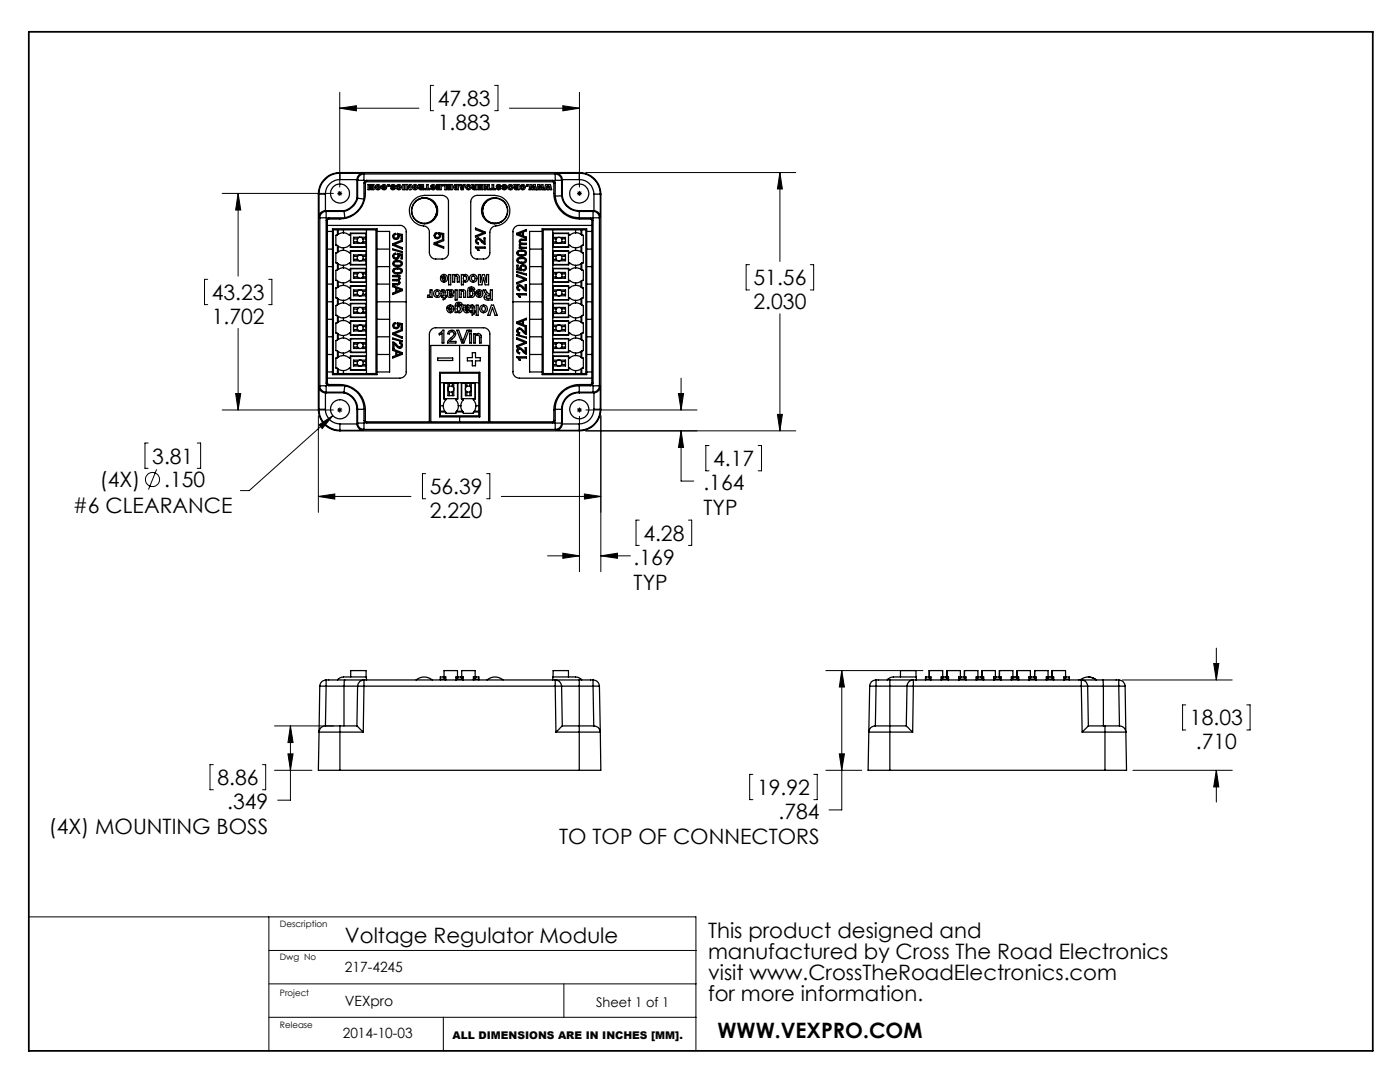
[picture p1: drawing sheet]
<svg xmlns="http://www.w3.org/2000/svg" width="279mm" height="216mm" viewBox="0 0 279 216" stroke-linecap="round" stroke-linejoin="round" font-family="sans-serif">
<defs><g id="words">
<g font-size="4.2">
<text x="87.4" y="21.1">47.83</text>
<text x="87.4" y="25.9">1.883</text>
<text x="42.3" y="59.8">43.23</text>
<text x="150.4" y="56.9">51.56</text>
<text x="42.3" y="64.6">1.702</text>
<text x="150.4" y="61.7">2.030</text>
<text x="30.4" y="92.5">3.81</text>
<text x="142.3" y="93">4.17</text>
<text x="19.9" y="97.2">(4X)</text>
<text x="32.8" y="97.3">.150</text>
<text x="85.8" y="98.6">56.39</text>
<text x="140.4" y="97.8">.164</text>
<text x="14.5" y="102.3">#6 CLEARANCE</text>
<text x="85.8" y="103.3">2.220</text>
<text x="128.4" y="107.9">4.28</text>
<text x="140.4" y="102.8">TYP</text>
<text x="126.5" y="112.7">.169</text>
<text x="126.5" y="117.7">TYP</text>
<text x="237.5" y="144.7">18.03</text>
<text x="238.7" y="149.5">.710</text>
<text x="43.4" y="156.7">8.86</text>
<text x="45.3" y="161.4">.349</text>
<text x="151.1" y="158.6">19.92</text>
<text x="9.8" y="166.5">(4X) MOUNTING BOSS</text>
<text x="155.4" y="163.4">.784</text>
<text x="111.6" y="168.4">TO TOP OF CONNECTORS</text>
<text x="68.8" y="188.2">Voltage Regulator Module</text>
<text x="141.3" y="187.2">This product designed and</text>
<text x="141.3" y="191.4">manufactured by Cross The Road Electronics</text>
<text x="141.3" y="195.5">visit www.CrossTheRoadElectronics.com</text>
<text x="141.3" y="199.7">for more information.</text>
<text x="143.2" y="207.1">WWW.VEXPRO.COM</text>
</g>
<g font-size="2.8">
<text x="68.8" y="193.9">217-4245</text>
<text x="68.8" y="200.7">VEXpro</text>
<text x="68.4" y="207.1">2014-10-03</text>
</g>
<text font-size="2.7" x="119" y="201">Sheet 1 of 1</text>
<text font-size="2.1" x="90.3" y="207.2">ALL DIMENSIONS ARE IN INCHES [MM].</text>
<g font-size="1.8">
<text x="55.8" y="185">Description</text>
<text x="55.8" y="191.6">Dwg No</text>
<text x="55.9" y="198.7">Project</text>
<text x="55.9" y="205.2">Release</text>
</g>
</g></defs>
<g fill="none" stroke="#000" stroke-width=".2">
<path d="M67.8 18.4v18.9M86.5 17h-.6v5.1h.6M98.7 17h.7v5.1h-.7M115.6 18.4v18.9M44.3 38.6h22.2M47.5 38.6l.5 3.3h-1zM47.5 38.6v16.5M67.3 38.6h1M67.5 38.2l.7 .7M67.8 21.6l3.3-.5v1zM67.8 38.1v1M67.8 21.6h15.8"/>
<path d="M68.2 38.2l-.7 .7M101.7 21.6h13.9M112.3 21.1l3.3 .5-3.3 .5zM115.1 38.6h1M115.3 38.2l.7 .7M115.6 38.1v1M116 38.2l-.7 .7M116.9 34.4h41.9M155.6 34.4l.5 3.3h-.9zM155.6 34.4v17.8M41.5 55.7h-.7v5.1h.7M53.6 55.7h.7v5.1h-.7"/>
<path d="M149.6 52.8h-.7v5.1h.7M161.7 52.8h.7v5.1h-.7M47 78.5h1l-.5 3.3zM47.5 65.5v16.3M135.4 78.5h1l-.5 3.3zM135.9 75.5v6.3M155.6 62.6v23.4M29.6 88.4h-.7v5.1h.7M31.3 93.7l-1.7 4M39.4 88.4h.6v5.1h-.6M44.3 81.8h22.2M63.5 82.9v19.3"/>
<path d="M63.5 99.1h18.5M63.5 99.1l3.3-.5v1zM63.6 84.8l2.8-1.9-2.1 2.6zM66.4 82.9l-16.7 15h-1.7M67.3 81.8h1M67.5 81.5l.7 .7M67.8 81.3v1M68.2 81.5l-.7 .7M84.9 94.5h-.6v5h.6M97.1 94.5h.7v5h-.7M100 99.1h19.9M115.1 81.8h1"/>
<path d="M115.3 81.5l.7 .7M115.6 81.3v1M115.6 83.1v31M116 81.5l-.7 .7M116.6 98.6l3.3 .5-3.3 .5zM116.9 86h41.9M116.9 81.8h22.2M119.9 82.9v31.2M135.9 86v10h2.6M135.9 86l.5 3.3h-1zM141.5 88.9h-.6v5h.6M151.3 88.9h.7v5h-.7"/>
<path d="M155.2 82.7h.9l-.5 3.3zM109.3 110.9h6.3M112.3 110.4l3.3 .5-3.3 .5zM119.9 110.9l3.3-.5v1zM119.9 110.9h5.9M127.6 103.8h-.7v5h.7M137.4 103.8h.6v5h-.6M164.8 133.8h19.4M168 133.8l.5 3.3h-1zM168 133.8v27.8h-2.5M224 135.7h21.9M242.2 132.4h1l-.5 3.3z"/>
<path d="M242.7 129.3v6.4M42.6 152.6h-.7v5h.7M52.4 152.6h.6v5h-.6M54.8 144.9h11.8M54.8 153.7h7.5M57.5 150.4h1l-.5 3.3zM58 144.9v14.8h-2.6M58 144.9l.5 3.3h-1zM150.2 154.5h-.6v5.1h.6M162.4 154.5h.7v5.1h-.7M164.8 153.7h7.2M167.5 150.4h1l-.5 3.3z"/>
<path d="M226.1 153.7h19.8M236.6 140.7h-.6v5h.6M242.7 153.7l.5 3.3h-1zM242.7 153.7v6.4M248.8 140.7h.7v5h-.7M5.8 183h133.1v26.7M53.7 196.3h85.2M53.7 189.7h85.2M53.7 183v26.7M112.5 196.3v6.7M53.7 203h85.2M88.5 203v6.7"/>
<circle cx="30.4" cy="95.7" r="1.41"/>
</g>
<path d="M5.8 6.3h268.2v203.4h-268.2z" fill="none" stroke="#000" stroke-width=".35"/>
<g fill="#000">
<path d="M47 78.5h1l-.5 3.3zM47.5 38.6l.5 3.3h-1zM67.8 21.6l3.3-.5v1zM112.3 21.1l3.3 .5-3.3 .5zM135.4 78.5h1l-.5 3.3zM135.9 86l.5 3.3h-1zM112.3 110.4l3.3 .5-3.3 .5zM119.9 110.9l3.3-.5v1z"/>
<path d="M58 144.9l.5 3.3h-1zM57.5 150.4h1l-.5 3.3zM63.6 84.8l.7 .7 2.1-2.6zM63.5 99.1l3.3-.5v1zM116.6 98.6l3.3 .5-3.3 .5zM155.6 34.4l.5 3.3h-.9zM155.2 82.7h.9l-.5 3.3zM242.2 132.4h1l-.5 3.3zM242.7 153.7l.5 3.3h-1zM168 133.8l.5 3.3h-1zM167.5 150.4h1l-.5 3.3z"/>
</g>
<g fill="none" stroke="#000" stroke-width=".25">
<path d="M63.5 38.7h.2M63.5 38.7v43M63.7 38.7h1.2M63.7 38.7v4.6M64.9 38.7v3.4M67.8 35.8a2.88 2.88 0 0 0-2.9 2.9M67.8 34.6a4.2 4.2 0 0 0-4.1 4.1M67.8 34.6v1.2M67.8 34.4a4.3 4.3 0 0 0-4.3 4.3M67.8 34.4v.2M67.8 34.6h4.7M67.8 34.4h47.8"/>
<path d="M67.8 35.8h3.4M71.2 35.8h.1M71.2 39.5a3.6 3.6 0 0 1-2.5 2.6M71.2 35.8l.2 .2M71.2 35.8v3.7M71.2 39.5h.2M71.4 36h1.2M71.4 39.5l1.2 .2M71.4 39.5a3.7 3.7 0 0 1-2.7 2.7M71.4 36v3.5M72.5 34.6a1.26 1.26 0 0 0-1.3 1.2M72.5 34.6l.1 .1"/>
<path d="M72.6 36l.2 .1M72.6 34.7v1.3M72.6 34.7a1.33 1.33 0 0 0-1.2 1.3M72.6 39.7a4.9 4.9 0 0 1-3.8 3.8M72.6 34.7h38.2M72.8 36.1l.3-.1h37.2l.3 .1M72.8 36.1l-.2 .4v3.2M73.4 36.8h.3v.8l.2-.8h.3l.1 .8v-.8h.3v1.1h-.4l-.2-.6-.1 .6h-.5zM75.2 37.1a.24 .24 0 0 1 .4 .1 .24 .24 0 0 1-.1 .3 .24 .24 0 0 1-.3 0zM76.3 36.9a.52 .52 0 0 1 .8 .2 .52 .52 0 0 1-.2 .7 .52 .52 0 0 1-.7-.3h.2a.22 .22 0 0 0 .4 0 .22 .22 0 0 0 0-.3 .22 .22 0 0 0-.4 .1l-.2-.1zM77.4 36.8h.3v.3h-.3zM78.1 36.9a.52 .52 0 0 1 .8 .3l-.6-.1a.56 .56 0 0 1 .5 .7 .56 .56 0 0 1-.8-.2l.5 .1v-.2a.43 .43 0 0 1-.5-.4z"/>
<path d="M79.2 37a.52 .52 0 0 1 .8 0 .52 .52 0 0 1-.1 .7 .52 .52 0 0 1-.8-.2h.3a.22 .22 0 0 0 .3 0 .22 .22 0 0 0 0-.3 .22 .22 0 0 0-.3 .1l-.3-.1zM80.4 36.8h.3v1.1h-.3zM81 36.8h.4l.3 .6v-.6h.3v1.1h-.3l-.3-.6v.6h-.4zM82.5 39.9a2.97 2.97 0 0 1 2.2-.9h3.5a1.26 1.26 0 0 1 1.3 1.3v10.1a1.21 1.21 0 0 1-1.3 1.3h-1.2a1.26 1.26 0 0 1-1.3-1.3v-4a1.37 1.37 0 0 0-1.7-1.4 3 3 0 0 1-1.5-5.1zM82.7 37.1a.24 .24 0 0 1 .3 .1 .24 .24 0 0 1 0 .3 .24 .24 0 0 1-.3 0zM83.5 36.8h.4l.2 .5 .1-.5h.3v1.1l-.8-.1-.1-.4 .3-.1zM83.9 37.5h.3v.1zM84.2 37.3h.1M85.1 36.8h.3v.8h.4v.3h-1v-.3h.3zM86 37a.51 .51 0 0 1 .8 0 .51 .51 0 0 1-.1 .7 .51 .51 0 0 1-.7-.2h.3a.22 .22 0 0 0 .3 0 .22 .22 0 0 0-.1-.3 .22 .22 0 0 0-.3 .1l-.3-.1zM87.2 36.8h.9v1.1h-.9v-.3h.5v-.1h-.5v-.2h.5v-.2h-.5zM88.3 36.8h.8v1.1h-.3v-.8h-.5z"/>
<path d="M89.4 36.8h.8v1.1h-.8v-.3h.5v-.1h-.5v-.2h.5v-.2h-.5zM90.6 37l.9-.2v1.1h-.5a.51 .51 0 0 1-.5-.4 .51 .51 0 0 1 .1-.5zM90.9 37.1h.3v.5a.29 .29 0 0 1-.4-.2 .29 .29 0 0 1 .1-.3zM91.7 36.8h.3l.1 .2 .7-.2-.4 1.1h-.4zM92.1 37.3h.3l-.1 .3zM93.3 37.1a.24 .24 0 0 1 .3 .1 .24 .24 0 0 1 0 .3 .24 .24 0 0 1-.3 0zM94.2 36.8h.3l.3 .5h.1v-.5h.3v1.1l-.9-.1v-.4l.2-.1zM94.3 39.4l.9-.4h3.5a3.1 3.1 0 0 1 3 3.2 3.1 3.1 0 0 1-3.2 3l-.5 .5-.2 .7v4a1.21 1.21 0 0 1-1.3 1.3h-1.3a1.26 1.26 0 0 1-1.3-1.3v-10.1zM94.7 37.5h.2v.1h-.2zM95.5 36.8h.8v1.1h-.8v-.3h.5v-.1h-.5v-.2h.5v-.2h-.5zM96.7 36.8h.3v.5h.3v-.5h.3v1.1h-.3v-.4h-.3v.4h-.3zM98.2 36.8h.3v.8h.3v.3h-.9v-.3h.3z"/>
<path d="M99.1 36.9a.55 .55 0 0 1 .9 .3l-.6-.1v.1l.4 .1a.3 .3 0 0 1 .1 .4 .3 .3 0 0 1-.4 .2l-.3-.1-.1-.2 .5 .1v-.2a.39 .39 0 0 1-.5-.1 .39 .39 0 0 1 0-.5zM100.3 36.9a.52 .52 0 0 1 .8 .3l-.6-.2v.2a.34 .34 0 0 1 .5 .3 .34 .34 0 0 1-.4 .4l-.3-.1-.1-.2 .6 .1-.1-.2a.43 .43 0 0 1-.5-.4zM101.7 37.1a.24 .24 0 0 1 .3 .1 .24 .24 0 0 1 0 .3 .24 .24 0 0 1-.3 0zM102.6 36.8h.3l.3 .5 .1-.5h.3v1.1l-.9-.1v-.4l.2-.1zM103 37.5h.3v.1h-.3zM103.9 37a.52 .52 0 0 1 .8 0 .52 .52 0 0 1-.1 .7 .52 .52 0 0 1-.7-.2h.2a.23 .23 0 0 0 .4 0 .23 .23 0 0 0-.1-.3 .23 .23 0 0 0-.3 .1l-.2-.1zM105.1 36.8h.3v.3h-.3zM105.8 36.8h.3l.2 .7 .2-.7h.3l.2 1.1h-.3l-.1-.6-.2 .6h-.2l-.2-.6-.1 .6h-.3zM107.4 36.8h.3l.1 .7 .2-.7h.3l.2 1.1h-.2l-.2-.6-.1 .6h-.3l-.2-.6-.1 .6h-.3zM108.9 36.8h.3l.2 .7 .1-.7h.4l.2 1.1h-.3l-.1-.6-.2 .6h-.3l-.1-.6-.2 .6h-.2zM110.6 36.1l.2 .3v2.7M110.8 36h1.3"/>
<path d="M110.8 34.7v1.3M110.8 34.7a1.33 1.33 0 0 1 1.3 1.3M110.8 36l-.2 .1M110.8 39.1a4.9 4.9 0 0 0 4.8 4.4M110.9 34.6a1.26 1.26 0 0 1 1.3 1.2M110.9 34.6l-.1 .1M110.9 34.6h4.7M112.1 39.1h-1.3M112.1 39.1a3.5 3.5 0 0 0 3.5 3.1M112.1 36v3.1M112.1 39.1h.1M112.2 35.8h.1"/>
<path d="M112.2 39.1a3.4 3.4 0 0 0 3.4 3M112.2 35.8v3.3M112.2 35.8l-.1 .2M112.2 35.8h3.4M115.6 35.8a2.94 2.94 0 0 1 2.9 2.9M115.6 34.6a4.2 4.2 0 0 1 4.2 4.1M115.6 34.6v1.2M115.6 34.4a4.3 4.3 0 0 1 4.3 4.3M115.6 34.4v.2M118.5 38.7h1.3M118.5 38.7v3.4M119.8 38.7v4.6"/>
<path d="M119.8 38.7h.1M119.9 38.7v43M63.7 43.3l.1 .2M63.8 43.5h1.3M63.8 43.5v33.5M64.9 42.1a1.21 1.21 0 0 0-1.2 1.2M64.9 42.1h.1M64.9 42.1l.2 .1M64.9 42.1h3.8M65.1 42.2v1.3M65.1 43.5l.1 .1M65.1 42.2a1.26 1.26 0 0 0-1.3 1.3"/>
<path d="M65.1 42.2h3.6M65.2 43.6l-.1 .4v32.5l.1 .3M65.3 45h14.5a1.21 1.21 0 0 1 1.3 1.2v28a1.26 1.26 0 0 1-1.3 1.3h-14.5M65.3 46.2h1.1M65.3 49.7h1.1M65.3 53.2h1.1M65.3 56.7h1.1M65.4 43.8l.2-.1a8.2 8.2 0 0 0 4.8-.7 5.1 5.1 0 0 0 2.5-4.4v-2.2l.2-.1h37.3l.1 .2a6.7 6.7 0 0 0 1.1 5.2 5.3 5.3 0 0 0 4 2h2.3l.2 .2v32.6l-.2 .2a7.8 7.8 0 0 0-4.8 .7 5.2 5.2 0 0 0-2.6 4.4v2.2l-.2 .2h-37.1l-.3-.3a6.7 6.7 0 0 0-1-5.2 5 5 0 0 0-4.1-2h-2.3l-.2-.2zM66.4 45.6h8.8v29.2h-8.8zM67.3 49l.2 .1M67.3 52.5l.2 .1M67.3 56l.2 .2"/>
<path d="M67.3 59.5l.2 .2M67.3 57.4h-.3v2l.3 .1M67.3 53.9h-.3v2.1h.3M67.3 50.3l-.3 .1v2.1h.3M67.3 46.8l-.3 .2v1.9l.3 .1M67.3 45.9v.9M67.3 49v1.3M67.3 52.5v1.4M67.3 56v1.4M67.3 59.5v1.4M67.5 45.9h1M67.5 49.1l1 .4"/>
<path d="M67.5 52.6l1 .4M67.5 56.2l1 .2M67.5 59.7l1 .2M67.5 46.7l-.2 .1M67.5 50.2l-.2 .1M67.5 53.8l-.2 .1M67.5 57.3l-.2 .1M67.5 45.9h-1v28.6h1M67.5 45.9v.8M67.5 49.1v1.1M67.5 52.6v1.2M67.5 56.2v1.1"/>
<path d="M67.5 59.7v1M68.5 46.5l-1 .2M68.5 50l-1 .2M68.5 53.4l-1 .4M68.5 56.9l-1 .4M68.5 50h.5l.7 .4h.2v-.3h3.2M68.5 53.4l.5 .1 .7 .4h.2v-.3h3.2M68.5 56.9l.7 .2 .5 .3h.2v-.4h3.2M68.5 46.5h.5l.7 .5h.2v-.5h3.2M68.5 45.9h6.5v28.6h-6.5M68.5 45.9v.6M68.5 49.5v.5"/>
<path d="M68.5 53v.4M68.5 56.4v.5M68.5 59.9v.5M68.7 42.2l.1 1.3M68.7 42.1v.1M68.8 43.5h-3.3l-.3 .1M70 46.6h3.1v2.7h-3.1zM70 50.1h3.1v2.7h-3.1zM70 53.6h3.1v2.7h-3.1zM70 57.1h3.1v2.7h-3.1zM70.6 55.2h.8M70.6 58.7h.8"/>
<path d="M70.6 47.7h.8M70.6 48.3h.8M70.6 51.2h.8M70.6 51.8h.8M70.6 54.6h.8M70.6 58.1h.8M71.4 48.3l.3 .2M71.4 51.8l.3 .2M71.4 55.2l.3 .3M71.4 58.7l.3 .3M71.4 47.7v.6M71.4 51.2v.6"/>
<path d="M71.4 54.6v.6M71.4 58.1v.6M71.7 48.5h.3M71.7 52h.3M71.7 55.5h.3M71.7 59h.3M71.8 47.3h.2M71.8 47.3l-.4 .4M71.8 50.9h.2M71.8 50.9l-.4 .3M71.8 54.4h.2M71.8 54.4l-.4 .2"/>
<path d="M71.8 57.9h.2M71.8 57.9l-.4 .2M71.8 47.3h-1.2v1.2h1.1M71.8 57.9h-1.2v1.1h1.1M71.8 50.9h-1.2v1.1h1.1M71.8 54.4h-1.2v1.1h1.1M72 47.3l.4 .4M72 50.9l.4 .3M72 54.4l.4 .2M72 57.9l.4 .2M72 57.9h1.1M72 50.9h1.1"/>
<path d="M72 54.4h1.1M72 47.3h1.1M72 48.5h1.1M72 59h1.1M72 52h1.1M72 55.5h1.1M72.4 48.3l-.4 .2M72.4 51.8l-.4 .2M72.4 55.2l-.4 .3M72.4 58.7l-.4 .3M72.4 47.7l.1 .2-.1 .4M72.4 51.2l.1 .2-.1 .4"/>
<path d="M72.4 54.6l.1 .4-.1 .2M72.4 58.1l.1 .4-.1 .2M72.4 55.2h.7M72.4 58.7h.7M72.4 47.7h.7M72.4 48.3h.7M72.4 51.2h.7M72.4 51.8h.7M72.4 54.6h.7M72.4 58.1h.7M73.1 49.4h-3.2v-.5h-.2l-.5 .4-.7 .2M73.1 52.8h-3.2v-.3h-.2l-.5 .3-.7 .2"/>
<path d="M73.1 56.3h-3.2v-.3h-.2l-.7 .4h-.5M73.1 59.8h-3.2v-.4h-.2l-.7 .5h-.5M73.1 45.9v28.6M75.2 46.2h2.6v28h-2.6M75.2 49.7h2.6M75.2 53.2h2.6M75.2 56.7h2.6M78.4 48.6l1.9-.7v.3l-1.7 .6 1.7 .6v.3l-1.9-.8zM78.4 55h1.4v.2h-.2a.42 .42 0 0 1 .2 .4 .42 .42 0 0 1-.2 .4 .44 .44 0 0 1 .2 .5 .44 .44 0 0 1-.5 .3h-.9v-.2h.9a.29 .29 0 0 0 .3-.2 .29 .29 0 0 0-.2-.4h-1v-.2h.9a.28 .28 0 0 0 .3-.3 .28 .28 0 0 0-.3-.3h-.9zM78.4 49.7l1.9 .5v.2l-1.9-.6zM78.4 56.9l1.9 .8v.3l-1.9 .8v-.3l.6-.3v-.8l-.6-.2zM78.6 46.7l.3-.1 .1 .2a.4 .4 0 0 0-.3 .5 .4 .4 0 0 0 .4 .3 .4 .4 0 0 0 .3-.4l-.1-.6 1 .2v.9h-.3v-.7l-.4-.1a.62 .62 0 0 1-.7 .9 .62 .62 0 0 1-.3-1.1z"/>
<path d="M78.6 50.7l.3-.2 .1 .3a.41 .41 0 0 0-.4 .4 .41 .41 0 0 0 .5 .4 .41 .41 0 0 0 .3-.5l-.1-.5 1 .1v.9h-.3v-.7l-.4-.1a.62 .62 0 0 1-.7 .9 .62 .62 0 0 1-.3-1zM78.6 53.6a1.48 1.48 0 0 1 1.7 .2v.4a1.15 1.15 0 0 1-1.8 .2l-.1-.5zM78.6 53.9a1.35 1.35 0 0 1 1.4 0l.1 .1a.86 .86 0 0 1-1.4 .3zM78.6 52.1a1.07 1.07 0 0 1 1.7 .5v.1a1.18 1.18 0 0 1-1.9 .1v-.3zM78.7 52.4a1.41 1.41 0 0 1 1.3 0l.1 .3a1.11 1.11 0 0 1-1.5 0zM79.2 57.5l.9 .4-.9 .3zM83 40.2a2.49 2.49 0 0 1 3.5 .2 2.49 2.49 0 0 1-.2 3.5M85.8 57.9h.4v1.4h-.4v-.2l-.2 .2h-.3l.1-.4h.2l.2-.1zM86.6 48.5l1.9-.8v.3l-1.6 .6 1.6 .6v.3l-1.9-.7zM86.8 46.5l.4-.1v.2a.41 .41 0 0 0-.3 .6 .41 .41 0 0 0 .6 .2 .41 .41 0 0 0 .2-.6l-.1-.4 .9 .2v.9h-.2v-.7l-.5-.1a.63 .63 0 0 1-.2 .8 .63 .63 0 0 1-.9-.1 .63 .63 0 0 1 .1-.9zM87 58.2a.41 .41 0 0 1 .7 .4 .41 .41 0 0 1-.7 .3zM87.2 41.1v.7"/>
<path d="M87.2 42.3v.7M88.1 55a.72 .72 0 0 1 1 0 .72 .72 0 0 1-.1 1.1 .72 .72 0 0 1-1-.2l-.1-.5h1a.3 .3 0 0 0-.2-.3 .3 .3 0 0 0-.4 .1h-.4zM88.2 57.9l.2-.1a.38 .38 0 0 1 .4 .2 .38 .38 0 0 1 0 .4v.6h.2v.3h-.2v.3l-.4 .2v-.5h-.2v-.3h.2v-.9h-.2zM88.3 55.6h.6a.31 .31 0 0 1-.3 .4 .31 .31 0 0 1-.3-.4zM89.2 57.9h.4v.1a.48 .48 0 0 1 .8-.1 .48 .48 0 0 1-.1 .7l-.2 .1a.22 .22 0 0 0-.4 .2 .22 .22 0 0 0 .2 .3 .22 .22 0 0 0 .3-.3h.3a.65 .65 0 0 1-.7 .4 .65 .65 0 0 1-.5-.5zM89.5 54.8h.5v2h-.5zM89.8 58.2l.2-.1 .2 .2-.5 .2zM90.3 54.8h.4v.2a.5 .5 0 0 1 .6-.2 .5 .5 0 0 1 .4 .6v.9h-.4v-.9a.25 .25 0 0 0-.3-.3 .25 .25 0 0 0-.2 .2l-.1 1h-.4zM90.8 57.9h.4v2h-.4zM91.7 57.9h.3v.2a.47 .47 0 0 1 .6-.3 .47 .47 0 0 1 .3 .6v.9h-.4v-.9a.25 .25 0 0 0-.2-.3 .25 .25 0 0 0-.3 .2v1h-.3zM92.1 54.8h.4v.2a.64 .64 0 0 1 .8-.1 .64 .64 0 0 1 .2 .9 .55 .55 0 0 1-.4 .5 .55 .55 0 0 1-.6-.2v.7h-.4zM92.6 55.1a.49 .49 0 0 1 .6 .4 .49 .49 0 0 1-.4 .5 .53 .53 0 0 1-.4-.4 .53 .53 0 0 1 .2-.5z"/>
<path d="M93.5 57.4a.77 .77 0 0 1 1.2 .3h-.4a.28 .28 0 0 0-.4-.1 .28 .28 0 0 0-.2 .3v.2a.62 .62 0 0 1 .9-.1 .62 .62 0 0 1 .1 .8 .55 .55 0 0 1-.4 .5 .55 .55 0 0 1-.6-.2v.2h-.4v-1.3zM93.8 58.2h.1a.41 .41 0 0 1 .5 .4 .41 .41 0 0 1-.6 .4l-.1-.4zM94.2 55.2a.42 .42 0 0 1 .6 .3 .42 .42 0 0 1-.6 .4l-.1-.2zM94.7 57.7h.1M94.9 45.5l1.9 .8v.3l-1.9 .7v-.2l1.7-.7-1.7-.6zM94.9 49.3h1.9v.2h-1.5l.3 .5h-.2zM95.1 47.7a.77 .77 0 0 1 1.2 .4l.3 .3v-.9h.2v1.2a1.45 1.45 0 0 1-1.1-.8 .35 .35 0 0 0-.5 0 .35 .35 0 0 0 .3 .5v.3a.6 .6 0 0 1-.6-.4 .6 .6 0 0 1 .2-.6zM95.1 58a.73 .73 0 0 1 1.1 .1 .73 .73 0 0 1-.1 1 .73 .73 0 0 1-1.1-.1v-.5h1a.29 .29 0 0 0-.3-.4 .29 .29 0 0 0-.3 .2l-.4-.1zM95.4 58.7h.6l-.1 .2a.28 .28 0 0 1-.5 0zM95.5 54.8h.4v1.6l.4-1.6h.4l.4 1.6v-1.6h.4v2h-.7l-.3-1.4-.3 1.4h-.7zM96.3 41v.8M96.3 42.3v.7"/>
<path d="M96.4 57.9h.5l.7 .8h.3v-.8h.3v2h-.8a.59 .59 0 0 1-.8-.4 .59 .59 0 0 1 .5-.8zM97 59.2l.9-.2v.5h-.7zM97.1 40.2a2.5 2.5 0 0 0-.2 3.5 2.5 2.5 0 0 0 3.6 .2M103.2 54.8l1.9 .8v.3l-1.9 .8v-.3l1.6-.7-1.6-.6zM103.2 52.9h.2v.7l.5 .1a.61 .61 0 0 1 .4-.8 .61 .61 0 0 1 .7 .4 .61 .61 0 0 1-.5 .7v-.2a.41 .41 0 0 0 .3-.5 .41 .41 0 0 0-.6-.3 .41 .41 0 0 0-.2 .6l.1 .4-.9-.2zM103.2 58.6h1.9v.2h-1.5l.3 .5h-.3zM103.2 46.5l1.9-.7v.3l-.6 .2v.8l.6 .2v.3l-1.9-.8zM103.2 54.2l1.9 .5v.2l-1.9-.5zM103.3 50.1a1.47 1.47 0 0 1 1.7 .1 .69 .69 0 0 1-.2 .8 .69 .69 0 0 1-.8 .1 .63 .63 0 0 1-.7-.2 .63 .63 0 0 1 0-.8zM103.3 51.6a1.05 1.05 0 0 1 1.8 .4 1.09 1.09 0 0 1-1.9 0zM103.3 57a.78 .78 0 0 1 1.2 .4l.3 .3v-.9h.3v1.2l-.5-.2a1.06 1.06 0 0 0-1.1-.7 .36 .36 0 0 0-.1 .4 .36 .36 0 0 0 .3 .2v.3a.6 .6 0 0 1-.5-.4 .6 .6 0 0 1 .1-.6zM103.4 46.7l.8-.3v.6z"/>
<path d="M103.4 51.8a.85 .85 0 0 1 1.4 .2 1.03 1.03 0 0 1-1.4 0zM103.5 50.2a1.18 1.18 0 0 1 1.3 .3v.1a.99 .99 0 0 1-1.4-.1zM103.8 47.8l1.3-.1v.3h-.9a.27 .27 0 0 0-.4 .2 .27 .27 0 0 0 .2 .3h1.1v.3h-.9a.27 .27 0 0 0-.4 .2 .27 .27 0 0 0 .3 .3l1 .1v.2h-1.5v-.2h.3a.44 .44 0 0 1 0-.8l-.3-.3zM105.7 49.7h2.5M105.7 53.2h2.5M105.7 56.7h2.5M108.2 46.2h-2.5v28h2.5M108.2 45.6h8.9v29.2h-8.9zM110.3 49.4h3.2v-.5h.2l.5 .4 .7 .2M110.3 52.8h3.2v-.3h.2l.5 .3 .7 .2M110.3 56.3h3.2v-.3h.2l.5 .3 .7 .1M110.3 59.8h3.2v-.4h.2l.5 .4 .7 .1"/>
<path d="M110.3 45.9v28.6M110.4 46.6h3.1v2.7h-3.1zM110.4 50.1h3.1v2.7h-3.1zM110.4 53.6h3.1v2.7h-3.1zM110.4 57.1h3.1v2.7h-3.1zM110.4 55.2h.6M110.4 48.5h1M110.4 57.9h1M110.4 59h1M110.4 58.7h.6M110.4 47.4h1M110.4 47.7h.6"/>
<path d="M110.4 48.3h.6M110.4 52h1M110.4 50.9h1M110.4 51.2h.6M110.4 51.8h.6M110.4 55.5h1M110.4 54.4h1M110.4 54.6h.6M110.4 58.1h.6M111 48.3l.4 .2M111 51.8l.4 .2M111 55.2l.4 .3"/>
<path d="M111 58.7l.4 .3M111 47.7v.6M111 51.2v.6M111 54.6v.6M111 58.1v.6M111.4 47.4h.3M111.4 47.4l-.4 .3M111.4 50.9h.3M111.4 50.9l-.4 .3M111.4 54.4h.3M111.4 54.4l-.4 .2M111.4 57.9h.3"/>
<path d="M111.4 57.9l-.4 .2M111.4 48.5h.3M111.4 52h.3M111.4 55.5h.3M111.4 59h.3M111.7 47.4l.4 .3M111.7 50.9l.4 .3M111.7 54.4l.4 .2M111.7 57.9l.4 .2M111.7 47.4h1.2v1.1h-1.2M111.7 57.9h1.2v1.1h-1.2M111.7 50.9h1.2v1.1h-1.2"/>
<path d="M111.7 54.4h1.2v1.1h-1.2M112.1 48.3l-.4 .2M112.1 51.8l-.4 .2M112.1 55.2l-.4 .3M112.1 58.7l-.4 .3M112.1 47.7v.6M112.1 51.2v.6M112.1 54.6v.6M112.1 58.1v.6M112.1 55.2h.8M112.1 58.7h.8M112.1 47.7h.8"/>
<path d="M112.1 48.3h.8M112.1 51.2h.8M112.1 51.8h.8M112.1 54.6h.8M112.1 58.1h.8M114.9 46.5h.4l.7 .2M114.9 45.9h1.1M114.9 50l1.1 .2M114.9 53.4l1.1 .3M114.9 56.9l1.1 .4M114.9 50l-.7 .1-.5 .3h-.2v-.3h-3.2M114.9 53.4l-.7 .2-.5 .3h-.2v-.3h-3.2"/>
<path d="M114.9 56.9l-.7 .2-.5 .3h-.2v-.4h-3.2M114.9 46.5l-.7 .1-.5 .4h-.2v-.5h-3.2M114.9 45.9v.6M114.9 49.5v.5M114.9 53v.4M114.9 56.4v.5M114.9 59.9v.5M114.9 45.9h-6.5v28.6h6.5M115.6 42.2v1.3M115.6 43.5h2.4l.2 .1M115.6 42.1v.1M115.6 42.2h2.8"/>
<path d="M115.6 42.1h2.9M116 49.1l-1.1 .4M116 52.6l-1.1 .4M116 56.1l-1.1 .3M116 59.7l-1.1 .2M116 46.7l.1 .1M116 50.2l.1 .1M116 53.7l.1 .2M116 57.3l.1 .1M116 45.9v.8M116 49.1v1.1M116 52.6v1.1"/>
<path d="M116 56.1v1.2M116 59.7v1M116 45.9h.9v28.6h-.9M116.1 49l-.1 .1M116.1 52.5l-.1 .1M116.1 56l-.1 .1M116.1 59.5l-.1 .2M116.1 57.4h.3v2l-.3 .1M116.1 53.9h.3v2.1h-.3M116.1 50.3l.3 .1v2.1h-.3M116.1 46.8l.3 .2v1.9l-.3 .1M116.1 45.9v.9"/>
<path d="M116.1 49v1.3M116.1 52.5v1.4M116.1 56v1.4M116.1 59.5v1.4M117.1 46.2h1M117.1 49.7h1M117.1 53.2h1M117.1 56.7h1M118.1 45h-14.5a1.21 1.21 0 0 0-1.2 1.2v28a1.26 1.26 0 0 0 1.2 1.3h14.5M118.2 43.6l.2 .3v32.5l-.2 .4M118.4 43.5h1.2M118.4 42.2v1.3"/>
<path d="M118.4 42.2a1.26 1.26 0 0 1 1.2 1.3M118.4 43.5l-.2 .1M118.5 42.1l-.1 .1M118.5 42.1a1.26 1.26 0 0 1 1.3 1.2M119.6 43.5v33.5M119.8 43.3l-.2 .2M63.7 77.1a1.26 1.26 0 0 0 1.2 1.3M63.7 77.1v4.6M63.8 77h1.3M63.8 77a1.33 1.33 0 0 0 1.3 1.2M63.8 77l-.1 .1M64.9 78.4h.1"/>
<path d="M64.9 78.4h3.8M64.9 78.4v3.3M65.1 77v1.2M65.1 78.2h3.6M65.1 78.2l-.2 .2M65.2 76.8l-.1 .2M65.2 76.8l.4 .2h3.2M65.3 63.7h1.1M65.3 60.2h1.1M65.3 70.7h1.1M65.3 67.2h1.1M65.3 74.2h1.1"/>
<path d="M67.3 63l.2 .1M67.3 66.5l.2 .1M67.3 70l.2 .1M67.3 73.5l.2 .2M67.3 71.4h-.3v2l.3 .1M67.3 67.9h-.3v2.1h.3M67.3 64.3l-.3 .2v2h.3M67.3 60.9l-.3 .1v1.9l.3 .1M67.3 63v1.3M67.3 66.5v1.4M67.3 70v1.4M67.3 73.5v1"/>
<path d="M67.5 63.1l.6 .3h.4M67.5 66.6l1 .4M67.5 70.1l1 .3M67.5 74.5h1M67.5 73.7l1 .2M67.5 60.7l-.2 .2M67.5 64.2l-.2 .1M67.5 67.7l-.2 .2M67.5 71.3l-.2 .1M67.5 63.1v1.1M67.5 66.6v1.1M67.5 70.1v1.2"/>
<path d="M67.5 73.7v.8M68.5 60.4l-1 .3M68.5 64l-1 .2M68.5 67.5l-1 .2M68.5 70.9l-1 .4M68.5 60.4l.5 .1 .7 .5h.2v-.5h3.2M68.5 64h.5l.7 .5h.2v-.4h3.2M68.5 67.5h.5l.7 .4h.2v-.3h3.2M68.5 70.9l.7 .2 .5 .3h.2v-.4h3.2M68.5 63.4v.6M68.5 67v.5M68.5 70.4v.5"/>
<path d="M68.5 73.9v.6M68.7 78.2a3.5 3.5 0 0 1 2.7 3.5M68.7 78.4a3.3 3.3 0 0 1 2.5 3.3M68.7 78.2v.2M68.8 77l-.1 1.2M68.8 77a4.7 4.7 0 0 1 3.8 4.7M70 60.6h3.1v2.7h-3.1zM70 64.1h3.1v2.7h-3.1zM70 67.6h3.1v2.7h-3.1zM70 71.1h3.1v2.7h-3.1zM70.6 65.2h.8M70.6 65.8h.8"/>
<path d="M70.6 68.7h.8M70.6 69.3h.8M70.6 72.1h.8M70.6 72.7h.8M70.6 61.7h.8M70.6 62.3h.8M71.4 62.3l.3 .2M71.4 65.8l.3 .2M71.4 69.3l.3 .2M71.4 72.7l.3 .3M71.4 61.7v.6M71.4 65.2v.6"/>
<path d="M71.4 68.7v.6M71.4 72.1v.6M71.7 62.5h.3M71.7 66h.3M71.7 69.5h.3M71.7 73h.3M71.8 61.3h.2M71.8 61.3l-.4 .4M71.8 64.9h.2M71.8 64.9l-.4 .3M71.8 68.4h.2M71.8 68.4l-.4 .3"/>
<path d="M71.8 71.9h.2M71.8 71.9l-.4 .2M71.8 71.9h-1.2v1.1h1.1M71.8 68.4h-1.2v1.1h1.1M71.8 61.3h-1.2v1.2h1.1M71.8 64.9h-1.2v1.1h1.1M72 61.3l.4 .4M72 64.9l.4 .3M72 68.4l.4 .3M72 71.9l.4 .2M72 71.9h1.1M72 61.3h1.1"/>
<path d="M72 64.9h1.1M72 68.4h1.1M72 69.5h1.1M72 66h1.1M72 73h1.1M72 62.5h1.1M72.4 62.3l-.4 .2M72.4 65.8l-.4 .2M72.4 69.3l-.4 .2M72.4 72.7l-.4 .3M72.4 61.7l.1 .2-.1 .4M72.4 65.2l.1 .2-.1 .4"/>
<path d="M72.4 68.7l.1 .2-.1 .4M72.4 72.1l.1 .4-.1 .2M72.4 65.2h.7M72.4 65.8h.7M72.4 68.7h.7M72.4 69.3h.7M72.4 72.1h.7M72.4 72.7h.7M72.4 61.7h.7M72.4 62.3h.7M73.1 63.4h-3.2v-.5h-.2l-.7 .5h-.5M73.1 66.9h-3.2v-.4h-.2l-.5 .3-.7 .2"/>
<path d="M73.1 70.3h-3.2v-.3h-.2l-.5 .3-.7 .1M73.1 73.8h-3.2v-.4h-.2l-.7 .5h-.5M75.2 63.7h2.6M75.2 60.2h5.9M75.2 70.7h2.6M75.2 67.2h2.6M78.4 68.3a1.4 1.4 0 0 1 1.1 .8 .35 .35 0 0 0 .6 0 .35 .35 0 0 0-.3-.6v-.2a.59 .59 0 0 1 .4 .9 .59 .59 0 0 1-1 0l-.6-.6v.9h-.2zM78.4 66.5l1.9-.8v.3l-1.7 .6 1.7 .6v.3l-1.9-.8zM78.4 67.5l1.9 .5v.2l-1.9-.5zM78.4 69.6l1.9 .8v.3l-1.9 .7v-.2l.6-.3v-.8l-.6-.2zM78.6 64.5l.3-.1 .1 .2a.41 .41 0 0 0-.3 .5 .41 .41 0 0 0 .5 .2 .41 .41 0 0 0 .2-.5l-.1-.4 1 .2v.9h-.3v-.7l-.4-.1a.63 .63 0 0 1-.3 .8 .63 .63 0 0 1-.8-.2 .63 .63 0 0 1 .1-.8zM79.2 70.2l.9 .3-.9 .4z"/>
<path d="M87.3 71.4h3v.5h-3zM87.7 66.5l.7-.6h.2v2.5h-.4v-1.9l-.5 .3zM87.7 74.3h8v8.9h-8zM87.9 76.4h7.7M88.6 76.4v3.2h.4v.2l-.4 .5-.1 .7M88.6 76.4h2.7v3.2h-2.7zM89.3 61.1a.73 .73 0 0 1 1 0 .73 .73 0 0 1 0 1 .73 .73 0 0 1-1 0l-.1-.6h1a.3 .3 0 0 0-.2-.4 .3 .3 0 0 0-.4 .2h-.4zM89.4 77.5v.3M89.4 77.8l.3 .4M89.4 76.4v1.1M89.4 77.8v1.2h1.2v-1.2M89.5 66.2a.81 .81 0 0 1 1.2-.1 .81 .81 0 0 1-.1 1.2l-.9 .8h1.3v.3h-1.7l.1-.4 1-1a.47 .47 0 0 0 0-.8 .47 .47 0 0 0-.7 .4h-.3z"/>
<path d="M89.6 61.7h.6l-.1 .3a.29 .29 0 0 1-.4 .1 .29 .29 0 0 1-.1-.4zM89.7 77.1l-.3 .4M89.7 77.1h.6M89.7 78.2h.6M89.7 76.4v.7M89.7 78.2v.8M90.3 77.1l.3 .4M90.3 76.4v.7M90.3 78.2v.8M90.6 77.5v.3M90.6 77.8l-.3 .4M90.6 76.4v1.1"/>
<path d="M91 60.5a.72 .72 0 0 1 1.2 .3l-.8-.2-.2 .5a.59 .59 0 0 1 .8-.1 .59 .59 0 0 1 .3 .7 .57 .57 0 0 1-.4 .7 .57 .57 0 0 1-.7-.2v.2h-.4v-1.4zM91.2 65.9h.3l.9 2.2 .8-2.2h.4l-1 2.5h-.4zM91.3 61.3l.1-.1a.44 .44 0 0 1 .5 .5 .44 .44 0 0 1-.5 .4l-.2-.5zM91.4 76.4v3.2h-.4v.2l.3 .5 .2 .7M91.7 68.9v5.4M92.1 76.4v3.2h.4v.2l-.4 .5-.1 .7M92.5 60.9h.4v.2a.48 .48 0 0 1 .8-.1 .48 .48 0 0 1-.1 .7l-.3 .1a.22 .22 0 0 0-.3 .1 .22 .22 0 0 0 .2 .3 .22 .22 0 0 0 .3-.3l.3 .1a.64 .64 0 0 1-.7 .4 .64 .64 0 0 1-.5-.6zM92.9 77.5v.3M92.9 77.8l.3 .4M92.9 76.4v1.1M92.9 77.8v1.2h1.2v-1.2M93.1 61.2h.3l.1 .2-.5 .2z"/>
<path d="M93.2 77.1l-.3 .4M93.2 77.1h.6M93.2 76.4v.7M93.2 78.2v.8M93.7 65.9h.4v.3h-.4zM93.7 66.6h.4v1.8h-.4zM93.8 77.1l.3 .4M93.8 78.1l-.6 .1M93.8 76.4v.7M93.8 78.1v.9M93.9 60.9h.1a.44 .44 0 0 1 .5 0 .44 .44 0 0 1 .1 .5v.7h.2v.3h-.2v.3l-.4 .2v-.5h-.3v-.3h.3v-.9h-.2zM94.1 77.5v.3"/>
<path d="M94.1 77.8l-.3 .3M94.1 76.4v1.1M94.3 70.4h.6v1h.9v.6h-.9v1h-.6v-1h-1v-.6h1zM94.5 66.6h.4v.3a.63 .63 0 0 1 .7-.3 .63 .63 0 0 1 .4 .7v1.1h-.3v-1.1a.44 .44 0 0 0-.5-.5 .44 .44 0 0 0-.3 .7v.9h-.4zM94.8 76.4h-2.7v3.2h2.7M94.9 76.4v3.2h-.4v.2l.3 .5 .2 .7M95 60.9h.4v2h-.4zM95.7 74.3v8.9M96.3 61.2a.44 .44 0 0 1 .6 .4 .44 .44 0 0 1-.6 .4l-.2-.4zM98.1 60.9h.4l.7 2h-.4l-.5-1.5-.5 1.5h-.5zM102.4 60.2h5.8M103.2 71.2h1.9v.2h-1.5l.3 .5h-.3z"/>
<path d="M103.2 67.4l1.9 .8v.3l-1.9 .8v-.3l1.6-.7-1.6-.6zM103.2 64.2l1.9-.7v.3l-.6 .2v.8l.6 .2v.3l-1.9-.7zM103.2 66.7l1.9 .6v.2l-1.9-.6zM103.3 65.6l.1-.1a1.04 1.04 0 0 1 1.2 .7l.2 .2v-1h.3v1.3l-.6-.3-.5-.6a.36 .36 0 0 0-.6 .1 .36 .36 0 0 0 .3 .5v.2a.63 .63 0 0 1-.4-1zM103.3 69.5l.1-.1a1.04 1.04 0 0 1 1.2 .8l.2 .1v-.9h.3v1.2l-.6-.2-.5-.6a.36 .36 0 0 0-.6 0 .36 .36 0 0 0 .3 .5v.3a.63 .63 0 0 1-.4-1.1zM103.4 64.4l.8-.3v.6zM105.7 63.7h2.5M105.7 70.7h2.5M105.7 67.2h2.5M110.3 63.4h3.2v-.5h.2l.5 .4 .7 .1M110.3 66.9h3.2v-.5h.2l.5 .4 .7 .2M110.3 70.3h3.2v-.3h.2l.5 .3 .7 .1"/>
<path d="M110.3 73.8h3.2v-.4h.2l.5 .4 .7 .1M110.4 60.6h3.1v2.7h-3.1zM110.4 64.1h3.1v2.7h-3.1zM110.4 67.6h3.1v2.7h-3.1zM110.4 71.1h3.1v2.7h-3.1zM110.4 71.9h1M110.4 69.5h1M110.4 62.5h1M110.4 61.3h1M110.4 61.6h.6M110.4 62.2h.6M110.4 66h1"/>
<path d="M110.4 64.9h1M110.4 65.2h.6M110.4 65.8h.6M110.4 68.4h1M110.4 68.7h.6M110.4 69.3h.6M110.4 73h1M110.4 72.1h.6M110.4 72.7h.6M111 62.2l.4 .3M111 65.8l.4 .2M111 69.3l.4 .2"/>
<path d="M111 72.7l.4 .3M111 61.6v.6M111 65.2v.6M111 68.7v.6M111 72.1v.6M111.4 61.3h.3M111.4 61.3l-.4 .3M111.4 64.9h.3M111.4 64.9l-.4 .3M111.4 68.4h.3M111.4 68.4l-.4 .3M111.4 71.9h.3"/>
<path d="M111.4 71.9l-.4 .2M111.4 62.5h.3M111.4 66h.3M111.4 69.5h.3M111.4 73h.3M111.7 61.3l.4 .3M111.7 64.9l.4 .3M111.7 68.4l.4 .3M111.7 71.9l.4 .2M111.7 71.9h1.2v1.1h-1.2M111.7 68.4h1.2v1.1h-1.2M111.7 61.3h1.2v1.2h-1.2"/>
<path d="M111.7 64.9h1.2v1.1h-1.2M112.1 62.2l-.4 .3M112.1 65.8l-.4 .2M112.1 69.3l-.4 .2M112.1 72.7l-.4 .3M112.1 61.6v.6M112.1 65.2v.6M112.1 68.7v.6M112.1 72.1v.6M112.1 61.6h.8M112.1 62.2h.8M112.1 65.2h.8"/>
<path d="M112.1 65.8h.8M112.1 68.7h.8M112.1 69.3h.8M112.1 72.1h.8M112.1 72.7h.8M114.9 60.4l1.1 .3M114.9 64l1.1 .2M114.9 67.5l1.1 .2M114.9 70.9l1.1 .4M114.9 74.5h1.1M114.9 60.4l-.7 .2-.5 .4h-.2v-.5h-3.2M114.9 64l-.7 .1-.5 .4h-.2v-.5h-3.2"/>
<path d="M114.9 67.5l-.7 .1-.5 .3h-.2v-.3h-3.2M114.9 70.9l-.7 .2-.5 .3h-.2v-.4h-3.2M114.9 63.4v.6M114.9 67v.5M114.9 70.4v.5M114.9 73.9v.6M115.6 78.2a3.4 3.4 0 0 0-3.5 3.5M115.6 77a4.7 4.7 0 0 0-4.8 4.7M115.6 77v1.2M115.6 78.4a3.3 3.3 0 0 0-3.4 3.3M115.6 78.2v.2M115.6 78.2h2.8"/>
<path d="M115.6 78.4h2.9M116 63.1l-1.1 .3M116 66.6l-1.1 .4M116 70.1l-1.1 .3M116 73.7l-1.1 .2M116 60.7l.1 .2M116 64.2l.1 .1M116 67.7l.1 .1M116 71.3l.1 .1M116 63.1v1.1M116 66.6v1.1M116 70.1v1.2"/>
<path d="M116 73.7v.8M116.1 63l-.1 .1M116.1 66.5l-.1 .1M116.1 70l-.1 .1M116.1 73.5l-.1 .2M116.1 71.4h.3v2l-.3 .1M116.1 67.8l.3 .1v2.1h-.3M116.1 64.3l.3 .2v1.9l-.3 .1M116.1 60.9l.3 .1v1.9l-.3 .1M116.1 63v1.3M116.1 66.5v1.3M116.1 70v1.4"/>
<path d="M116.1 73.5v1M117.1 63.7h1M117.1 60.2h1M117.1 70.7h1M117.1 67.2h1M117.1 74.2h1M118.2 76.8l.2 .2M118.2 76.8l-.3 .2h-2.3M118.4 77h1.2M118.4 77v1.2M118.4 78.2l.1 .2M118.5 78.4v3.3"/>
<path d="M119.6 77a1.33 1.33 0 0 1-1.2 1.2M119.6 77l.2 .1M119.8 77.1a1.33 1.33 0 0 1-1.3 1.3M119.8 77.1v4.6M63.5 81.7a4.3 4.3 0 0 0 4.3 4.3M63.5 81.7h.2M63.7 81.7h1.2M63.7 81.7a4.2 4.2 0 0 0 4.1 4.2M64.9 81.7a2.88 2.88 0 0 0 2.9 2.9M67.8 84.6v1.3M67.8 85.9v.1M67.8 86h47.8"/>
<path d="M67.8 85.9h4.7M67.8 84.6h3.4M71.2 84.6a1.33 1.33 0 0 0 1.3 1.3M71.2 81.7v2.9M71.2 81.7h.2M71.4 81.7h1.2M71.4 84.4h1.2M71.4 84.4a1.26 1.26 0 0 0 1.2 1.3M71.4 81.7v2.7M71.4 84.4l-.2 .2M72.6 81.7v2.3l.2 .3M72.6 84.4v1.3"/>
<path d="M72.6 85.7h38.2M72.6 85.7l-.1 .2M72.8 84.3l-.2 .1M72.8 84.3l.4 .1h37.1l.3-.1M85.7 84.2v-17.5a1.26 1.26 0 0 1 1.3-1.3h9.5a1.21 1.21 0 0 1 1.3 1.3v17.5M86 84.2v-15.3h11.5v15.3M87.9 81v1.1M87.9 81v-6.5h7.7v6.5M87.9 82.1v.9h7.7v-.9M87.9 82.1h.9M87.9 81h.6M87.9 82.2h1"/>
<path d="M88.5 81l.3 1.1M88.8 82.1l.1 .1M88.9 82.2l.1 .3h2l.1-.3M91.1 82.2h1.3M91.2 82.1l-.1 .1M91.2 82.1h1.1M91.5 81l-.3 1.1M91.5 81h.5M91.7 83.2v1M92 81l.3 1.1M92.3 82.1l.1 .1M92.4 82.2l.1 .3h2v-.3"/>
<path d="M94.5 82.2h1.1M94.7 82.1l-.2 .1M94.7 82.1h.9M95 81l-.3 1.1M95 81h.6M95.6 81v1.1M110.6 84.3l.2 .1M110.8 81.7h1.3M110.8 81.7v2.2l-.2 .4M110.8 84.4h1.3M110.8 84.4v1.3M110.8 85.7l.1 .2"/>
<path d="M110.9 85.9h4.7M112.1 84.4a1.26 1.26 0 0 1-1.3 1.3M112.1 81.7v2.7M112.1 84.4l.1 .2M112.1 81.7h.1M112.2 84.6a1.33 1.33 0 0 1-1.3 1.3M112.2 81.7v2.9M112.2 84.6h3.4M115.6 84.6v1.3M115.6 85.9v.1M118.5 81.7l-.3 1.3a2.82 2.82 0 0 1-2.6 1.6M118.5 81.7h1.3"/>
<path d="M119.8 81.7a4.2 4.2 0 0 1-4.2 4.2M119.8 81.7h.1M119.9 81.7a4.3 4.3 0 0 1-4.3 4.3M63.8 136.9l-.3 16.8h4.3M63.8 136.9h1.3M65.1 135.7v1.2M65.1 135.7a1.26 1.26 0 0 0-1.3 1.2M65.1 135.7h3.7M65.1 136.9h3.6M65.1 136.9l-.2 8M67.3 135.7l.5-.4 .7-.2h4.6v.6M68.7 136.9h2.7"/>
<path d="M68.7 136.9v8M68.8 135.7h3.8M68.8 135.7l-.1 1.2M70 135.1v-1.3h3.1v1.3M71.4 136.9h1.2M71.4 136.9l-.2 8M72.6 135.7h.1M72.6 135.7v1.2M72.6 135.7a1.26 1.26 0 0 0-1.2 1.2M72.6 135.7h38.2M72.6 136.9l-.1 9.2M72.6 136.9h38.2"/>
<path d="M83 135.7a2.49 2.49 0 0 1 3.3 0M87.9 135.5h.9M87.9 135.5v.2M88.5 135.1h.5v.6M88.5 135.1l.3 .4M88.5 135.1h-.6v.4M88.6 135.1v-1.3h2.7v1.3M88.8 135.5l.1 .2M91.2 135.5l-.1 .2M91.2 135.5h1.1M91.5 135.1h-.5v.6M91.5 135.1l-.3 .4"/>
<path d="M91.5 135.1h.5M92 135.1h.5v.6M92 135.1l.3 .4M92.1 135.1v-1.3h2.7v1.3M92.3 135.5l.1 .2M94.7 135.5l-.2 .2M94.7 135.5h.9M95 135.1h-.5v.6M95 135.1l-.3 .4M95 135.1h.6v.4M95.6 135.5v.2M97.2 135.7a2.44 2.44 0 0 1 3.2 0"/>
<path d="M110.3 135.7v-.6h4.6l.7 .2 .5 .4M110.4 135.1v-1.3h3.1v1.3M110.8 136.9h1.3M110.8 135.7v1.2M110.8 135.7a1.26 1.26 0 0 1 1.3 1.2M110.8 135.7h4.8M110.8 136.9l.1 9.2M112.1 136.9h3.5M112.1 136.9l.1 8M115.6 135.7v1.2M115.6 135.7h2.8M115.6 136.9v8"/>
<path d="M115.6 136.9h2.8M118.4 136.9h1.2M118.4 135.7v1.2M118.4 135.7a1.26 1.26 0 0 1 1.2 1.2M118.4 136.9l.1 8M119.6 136.9l.2 9.2M173.6 136.9h1.2M173.6 136.9l-.2 9.2M174.8 135.7v1.2M174.8 135.7a1.21 1.21 0 0 0-1.2 1.2M174.8 135.7h2.8M174.8 136.9h2.8"/>
<path d="M174.8 136.9l-.1 8M177.1 135.7l.5-.4 .7-.2h4.6v.6M177.6 135.7v1.2M177.6 135.7h4.7M177.6 136.9h3.4M177.6 136.9v8M179.7 135.1v-1.3h3.1v1.3M181 136.9h1.3M181 136.9l-.1 8M182.3 135.7v1.2M182.3 135.7a1.26 1.26 0 0 0-1.3 1.2M182.3 135.7h33.5"/>
<path d="M182.3 136.9h33.5M182.3 136.9l-.2 9.2M184.7 135.1v.4h.9M184.7 135.1h.1M184.7 135.1h.6M184.7 135.1v.6M185.3 135.1h.5v.6M185.3 135.1l.3 .4M185.5 133.8h.1M185.5 133.8h2.6v1.3M185.5 133.8v1.3M185.6 135.5l.1 .2"/>
<path d="M188 135.5l-.1 .2M188 135.5h1.1M188.3 135.1h-.5v.6M188.3 135.1l-.3 .4M188.3 135.1h.5M188.8 135.1h.5v.6M188.8 135.1l.3 .4M188.9 135.1v-1.3h2.8v1.3M189 133.8v1.3M189.1 135.5l.1 .2M191.5 135.5l-.1 .2M191.5 135.5h1.1"/>
<path d="M191.8 135.1h-.5v.6M191.8 135.1l-.3 .4M191.8 135.1h.5M192.3 135.1h.5v.6M192.3 135.1l.3 .4M192.5 133.8h.1M192.5 133.8h2.7v1.3M192.5 133.8v1.3M192.6 135.5l.1 .2M195 135.5l-.1 .2M195 135.5h1.1M195.3 135.1h-.5v.6"/>
<path d="M195.3 135.1l-.3 .4M195.3 135.1h.5M195.8 135.1h.5v.6M195.8 135.1l.3 .4M196 133.8h.1M196 133.8h2.6v1.3M196 133.8v1.3M196.1 135.5l.1 .2M198.5 135.5l-.1 .2M198.5 135.5h1.1M198.8 135.1h-.5v.6M198.8 135.1l-.3 .4"/>
<path d="M198.8 135.1h.5M199.3 135.1h.5v.6M199.3 135.1l.3 .4M199.5 133.8h.1M199.5 133.8h2.6v1.3M199.5 133.8v1.3M199.6 135.5l.1 .2M202 135.5l-.1 .2M202 135.5h1.1M202.3 135.1h-.5v.6M202.3 135.1l-.3 .4M202.3 135.1h.5"/>
<path d="M202.8 135.1h.5v.6M202.8 135.1l.3 .4M203 133.8h.1M203 133.8h2.6v1.3M203 133.8v1.3M203.1 135.5l.1 .2M205.5 135.5l-.1 .2M205.5 135.5h1.1M205.8 135.1h-.5v.6M205.8 135.1l-.3 .4M205.8 135.1h.5M206.3 135.1h.5v.6"/>
<path d="M206.3 135.1l.3 .4M206.5 133.8h.1M206.5 133.8h2.7v1.3M206.5 133.8v1.3M206.6 135.5l.1 .2M209 135.5l-.1 .2M209 135.5h1.1M209.3 135.1h-.5v.6M209.3 135.1l-.3 .4M209.3 135.1h.5M209.8 135.1h.5v.6M209.8 135.1l.3 .4"/>
<path d="M210 133.8h.1M210 133.8h2.7v1.3M210 133.8v1.3M210.1 135.5l.1 .2M212.5 135.5l-.1 .2M212.5 135.5h.9M212.8 135.1h-.5v.6M212.8 135.1l-.3 .4M212.8 135.1h.6v.4M213.4 135.5v.2M215.6 135.7a2.44 2.44 0 0 1 3.2 0M215.8 136.9h1.3"/>
<path d="M215.8 135.7v1.2M215.8 135.7a1.21 1.21 0 0 1 1.3 1.2M215.8 135.7h4.3M215.8 136.9l.2 9.2M217.1 136.9h3.1M217.1 136.9l.1 8M217.2 135.1l.8 .1 .8 .5M220.1 135.7l.1 1.2M220.1 135.7h3.2M220.2 136.9v8M220.2 136.9h3.1M223.3 136.9h1.2"/>
<path d="M223.3 135.7v1.2M223.3 135.7a1.26 1.26 0 0 1 1.2 1.2M223.3 136.9l.1 8M224.5 136.9l.2 9.2M64.9 144.9a1.15 1.15 0 0 0-1.2 1.2h4.1M64.9 144.9h2.9M67.8 144.9v1.2M67.8 146.1v7.6M67.8 146.1h4.7M67.8 153.7h47.8M67.8 144.9h3.4M71.2 144.9l1.3 1.2"/>
<path d="M110.9 146.1h4.7M112.2 144.9l-1.3 1.2M112.2 144.9h3.4M115.6 146.1h4.2M115.6 144.9v1.2M115.6 144.9h2.7a1.37 1.37 0 0 1 1.5 1.2M115.6 146.1v7.6M119.8 146.1l.1 7.6h-4.3M173.4 146.1h4.2M173.4 146.1l-.2 7.6h4.4M174.7 144.9a1.26 1.26 0 0 0-1.3 1.2M174.7 144.9h2.9"/>
<path d="M177.6 144.9v1.2M177.6 146.1h4.5M177.6 153.7h42.9M177.6 144.9h3.3M177.6 146.1v7.6M180.9 144.9l1.2 1.2M216 146.1h4.5M217.2 144.9l-1.2 1.2M217.2 144.9h3.3M220.5 146.1h4.2M220.5 144.9v1.2M220.5 144.9h2.9"/>
<path d="M220.5 146.1v7.6M223.4 144.9a1.26 1.26 0 0 1 1.3 1.2M224.7 146.1l.1 7.6h-4.3"/>
<circle cx="67.9" cy="38.6" r="1.9"/>
<circle cx="75.4" cy="37.4" r=".54"/>
<circle cx="82.8" cy="37.3" r=".53"/>
<circle cx="93.5" cy="37.3" r=".53"/>
<circle cx="101.9" cy="37.3" r=".54"/>
<circle cx="115.6" cy="38.6" r="1.91"/>
<circle cx="84.7" cy="42.1" r="2.5"/>
<circle cx="84.7" cy="42.1" r="2.61"/>
<circle cx="87.3" cy="58.6" r=".77"/>
<circle cx="94.4" cy="55.5" r=".78"/>
<circle cx="98.7" cy="42.1" r="2.61"/>
<circle cx="98.8" cy="42.1" r="2.5"/>
<circle cx="96.5" cy="61.6" r=".77"/>
<circle cx="67.9" cy="81.7" r="1.9"/>
<circle cx="115.6" cy="81.7" r="1.91"/>
</g>
<use href="#words"/>
</svg>
